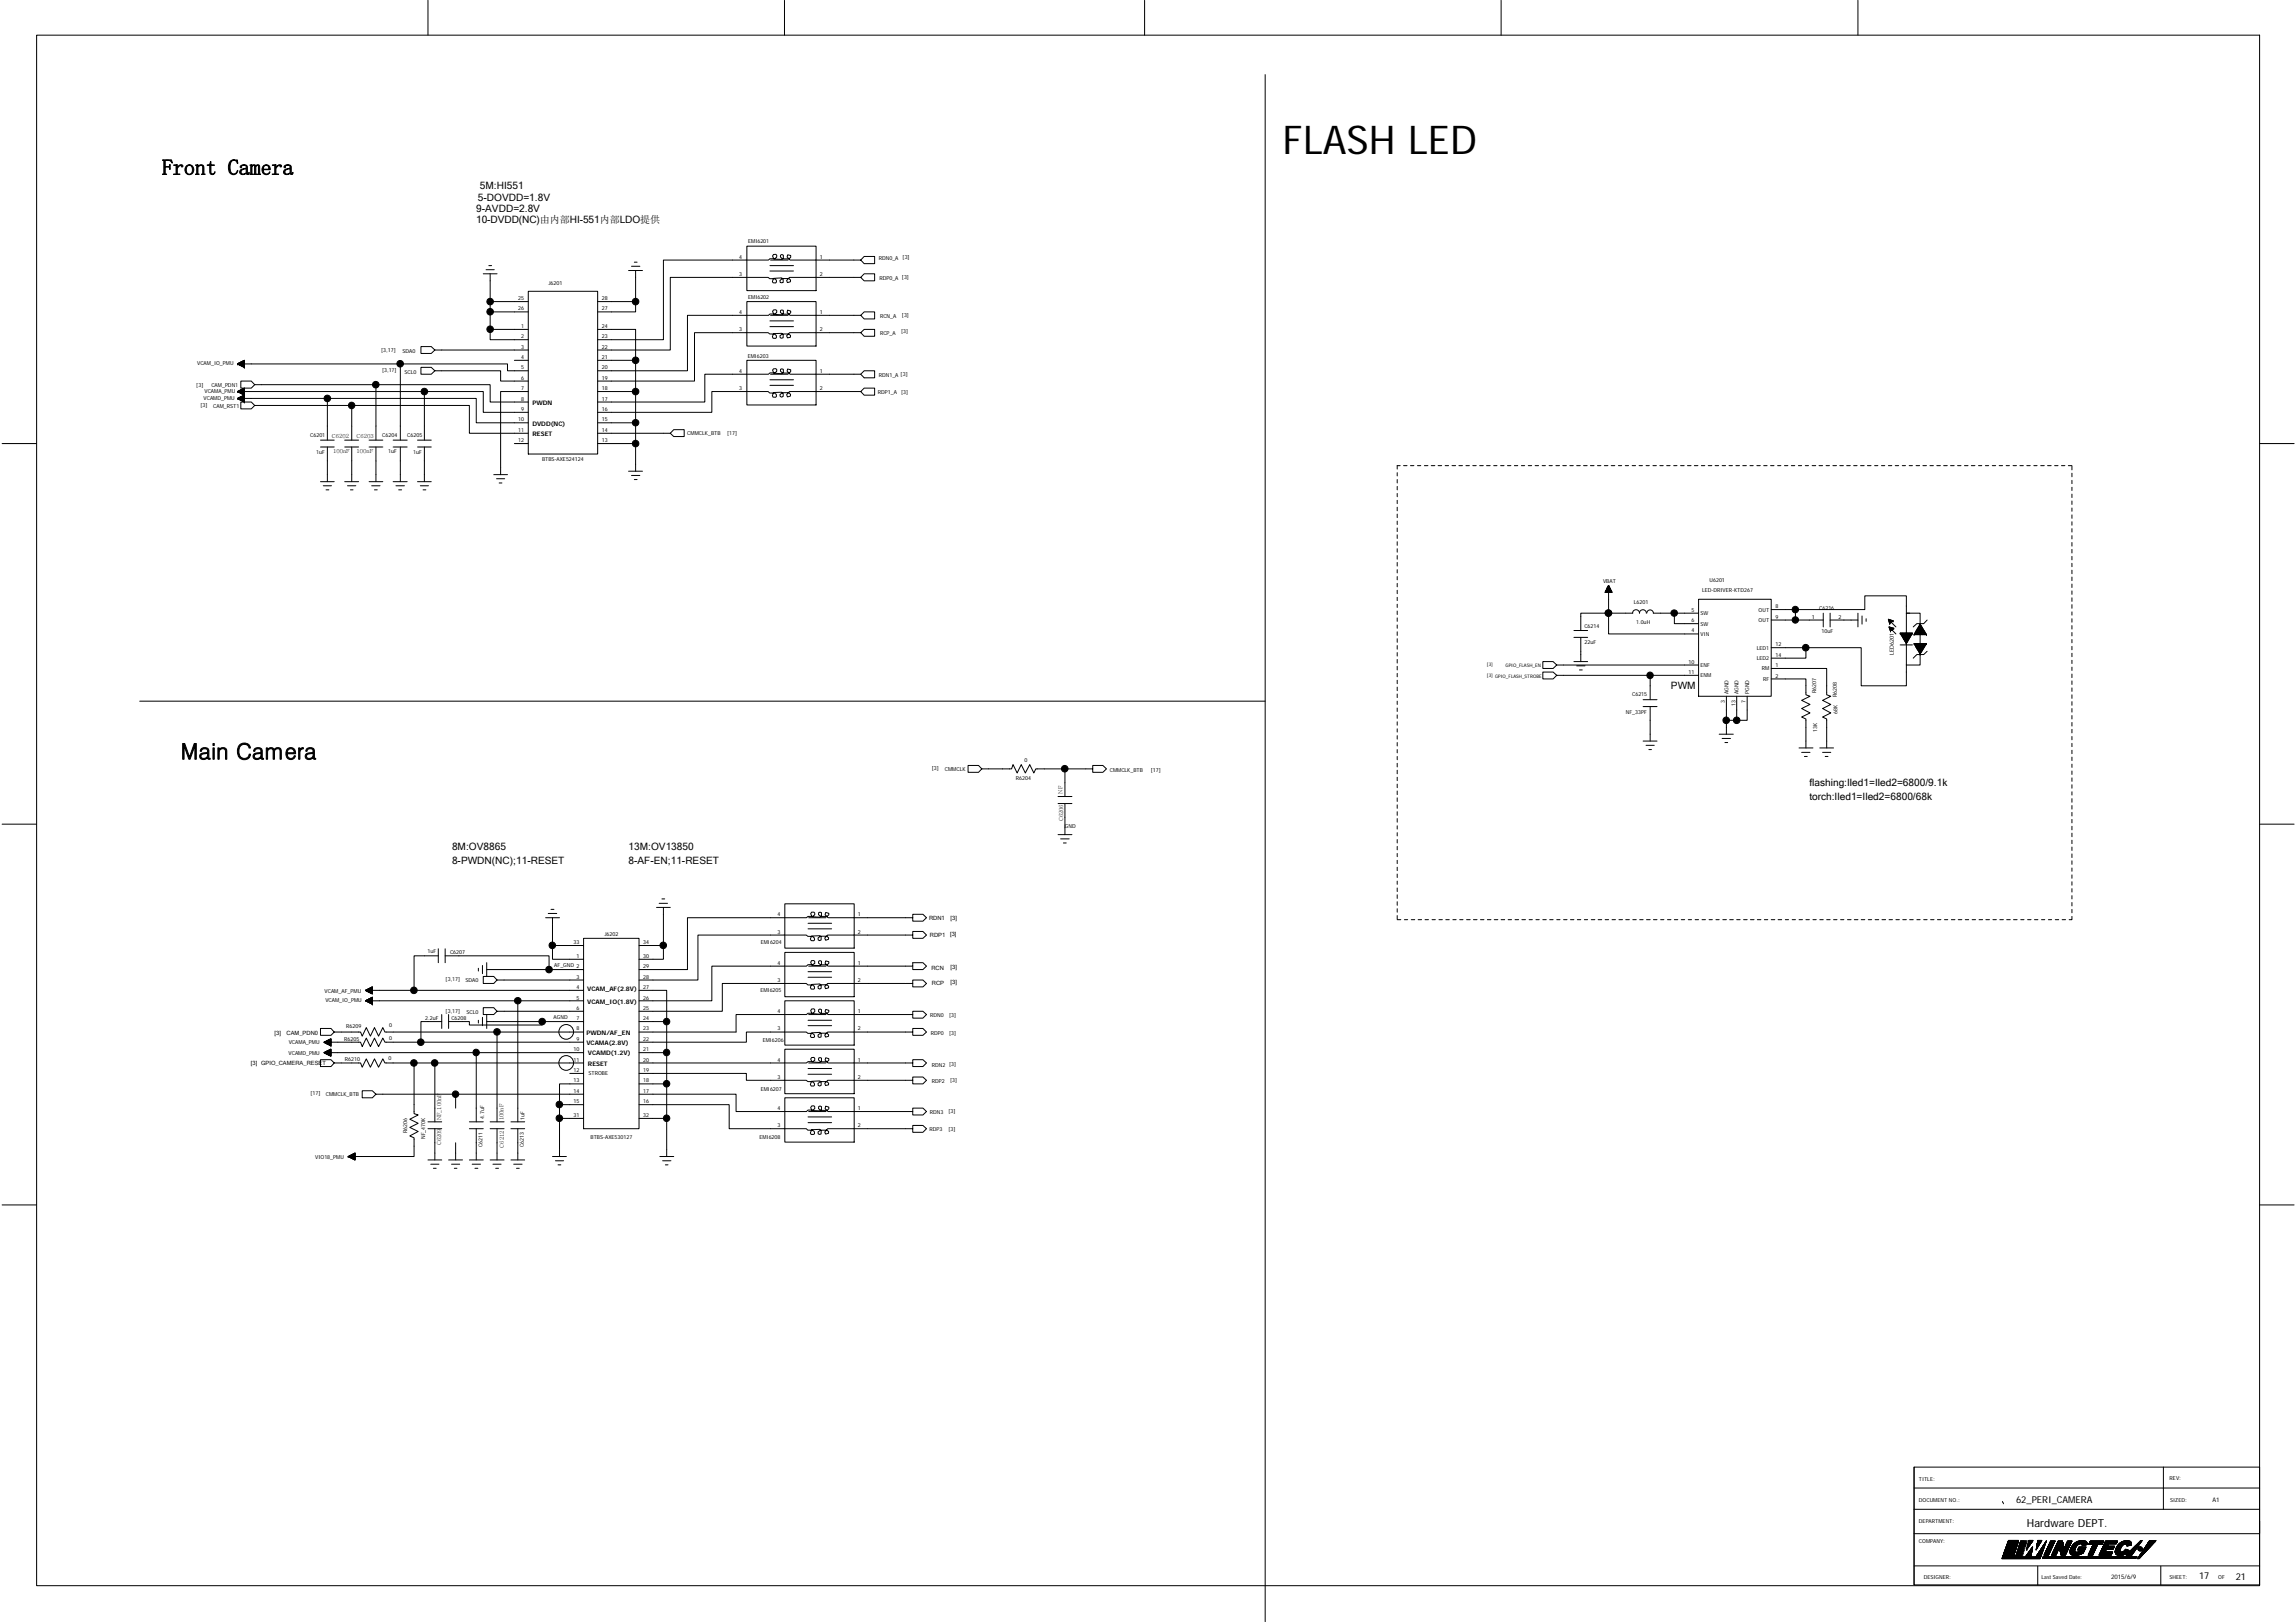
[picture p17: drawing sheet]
<svg xmlns="http://www.w3.org/2000/svg" width="297mm" height="210mm" viewBox="0 0 297 210" stroke-linecap="round" stroke-linejoin="round" font-family="sans-serif">
<defs><g id="words">
<text font-size="5.1" x="165.9" y="19.9">FLASH LED</text>
<g font-size="2.8">
<text x="21" y="22.6">Front Camera</text>
<text x="23.4" y="98.3">Main Camera</text>
</g>
<text font-size="1.4" x="262.2" y="197.6">Hardware DEPT.</text>
<g font-size="1.3">
<text x="61.6" y="27.4">9-AVDD=2.8V</text>
<text x="61.6" y="28.9">10-DVDD(NC)由内部HI-551内部LDO提供</text>
<text x="61.8" y="26">5-DOVDD=1.8V</text>
<text x="62.1" y="24.4">5M:HI551</text>
<text x="216.2" y="89.2">PWM</text>
<text x="234.1" y="101.7">flashing:Iled1=Iled2=6800/9.1k</text>
<text x="234.1" y="103.5">torch:Iled1=Iled2=6800/68k</text>
<text x="58.5" y="110">8M:OV8865</text>
<text x="58.5" y="111.8">8-PWDN(NC);11-RESET</text>
<text x="81.3" y="110">13M:OV13850</text>
<text x="81.3" y="111.8">8-AF-EN;11-RESET</text>
</g>
<g font-size="1.2">
<text x="260.8" y="194.5">62_PERI_CAMERA</text>
<text x="284.5" y="204.4">17</text>
<text x="289.2" y="204.5">21</text>
</g>
<g font-size=".8">
<text x="68.9" y="52.4">PWDN</text>
<text x="68.9" y="56.4">RESET</text>
<text x="68.9" y="55.1">DVDD(NC)</text>
<text x="76" y="128.2">VCAM_AF(2.8V)</text>
<text x="76" y="129.9">VCAM_IO(1.8V)</text>
<text x="75.9" y="133.9">PWDN/AF_EN</text>
<text x="75.9" y="135.3">VCAMA(2.8V)</text>
<text x="76" y="137.9">RESET</text>
<text x="76" y="136.6">VCAMD(1.2V)</text>
<text x="286.2" y="194.4">A1</text>
<text x="273.1" y="204.3">2015/6/9</text>
</g>
<g font-size=".7">
<text x="95.6" y="33.5">4</text>
<text x="95.6" y="35.7">3</text>
<text x="96.8" y="31.5">EMI6201</text>
<text x="106.1" y="33.5">1</text>
<text x="106.1" y="35.7">2</text>
<text x="113.7" y="33.7">RDN0_A</text>
<text x="116.8" y="33.5">[3]</text>
<text x="67.1" y="38.9">25</text>
<text x="67.1" y="40.2">26</text>
<text x="70.9" y="36.9">J6201</text>
<text x="77.8" y="38.9">28</text>
<text x="77.8" y="40.2">27</text>
<text x="95.6" y="40.6">4</text>
<text x="96.8" y="38.8">EMI6202</text>
<text x="106.1" y="40.6">1</text>
<text x="113.8" y="36.2">RDP0_A [3]</text>
<text x="113.9" y="41.2">RCN_A</text>
<text x="116.7" y="41.1">[3]</text>
<text x="25.5" y="47.3">VCAM_IO_PMU</text>
<text x="49.3" y="45.6">[3,17]</text>
<text x="52.1" y="45.7">SDA0</text>
<text x="67.4" y="47.8">5</text>
<text x="67.4" y="46.5">4</text>
<text x="67.4" y="45.1">3</text>
<text x="67.4" y="43.8">2</text>
<text x="67.4" y="42.4">1</text>
<text x="77.8" y="47.8">20</text>
<text x="77.8" y="46.5">21</text>
<text x="77.8" y="45.1">22</text>
<text x="77.8" y="43.8">23</text>
<text x="77.8" y="42.4">24</text>
<text x="95.6" y="42.9">3</text>
<text x="96.7" y="46.3">EMI6203</text>
<text x="106.1" y="42.9">2</text>
<text x="113.9" y="43.3">RCP_A</text>
<text x="116.6" y="43.2">[3]</text>
<text x="25.4" y="50">[3]</text>
<text x="25.9" y="52.7">[3]</text>
<text x="26.3" y="51.7">VCAMD_PMU</text>
<text x="26.5" y="50.9">VCAMA_PMU</text>
<text x="27.3" y="50.1">CAM_PDN1</text>
<text x="27.6" y="52.8">CAM_RST1</text>
<text x="49.4" y="48.2">[3,17]</text>
<text x="52.3" y="48.3">SCL0</text>
<text x="67.4" y="49.1">6</text>
<text x="67.4" y="50.5">7</text>
<text x="67.4" y="51.8">8</text>
<text x="67.4" y="53.2">9</text>
<text x="77.8" y="49.1">19</text>
<text x="77.8" y="50.5">18</text>
<text x="77.8" y="51.8">17</text>
<text x="77.8" y="53.2">16</text>
<text x="95.6" y="48.3">4</text>
<text x="95.6" y="50.5">3</text>
<text x="106.1" y="48.3">1</text>
<text x="106.1" y="50.5">2</text>
<text x="113.6" y="51">RDP1_A</text>
<text x="113.7" y="48.8">RDN1_A [3]</text>
<text x="116.6" y="50.9">[3]</text>
<text x="40.1" y="56.6">C6201</text>
<text x="40.9" y="58.8">1uF</text>
<text x="42.9" y="56.7">C6202</text>
<text x="43.1" y="58.6">100nF</text>
<text x="46.1" y="56.7">C6203</text>
<text x="46.1" y="58.6">100nF</text>
<text x="49.5" y="56.5">C6204</text>
<text x="50.2" y="58.7">1uF</text>
<text x="52.7" y="56.6">C6205</text>
<text x="53.4" y="58.8">1uF</text>
<text x="67.1" y="54.5">10</text>
<text x="67.1" y="55.9">11</text>
<text x="67.1" y="57.2">12</text>
<text x="70.1" y="59.6">BTBS-AXE524124</text>
<text x="77.8" y="54.5">15</text>
<text x="77.8" y="55.9">14</text>
<text x="77.8" y="57.2">13</text>
<text x="88.9" y="56.3">CMMCLK_BTB</text>
<text x="94.1" y="56.2">[17]</text>
<text x="207.4" y="75.5">VBAT</text>
<text x="220.2" y="76.7">LED-DRIVER-KTD267</text>
<text x="221.2" y="75.3">U6201</text>
<text x="205" y="81.2">C6214</text>
<text x="205" y="83.4">22uF</text>
<text x="211.4" y="78.2">L6201</text>
<text x="211.7" y="80.8">1.0uH</text>
<text x="218.8" y="79.2">5</text>
<text x="218.8" y="80.5">6</text>
<text x="218.8" y="81.9">4</text>
<text x="220" y="79.6">SW</text>
<text x="220" y="81">SW</text>
<text x="220" y="82.3">VIN</text>
<text x="227.5" y="79.1">OUT</text>
<text x="227.5" y="80.5">OUT</text>
<text x="229.7" y="78.7">8</text>
<text x="229.7" y="80.1">9</text>
<text x="229.7" y="83.7">12</text>
<text x="234.4" y="80.1">1</text>
<text x="235.3" y="78.9">C6216</text>
<text x="235.7" y="81.9">10uF</text>
<text x="237.8" y="80.1">2</text>
<text x="218.4" y="85.9">10</text>
<text x="218.4" y="87.2">11</text>
<text x="220" y="86.3">ENF</text>
<text x="220" y="87.7">ENM</text>
<text x="223.6" y="89.8" transform="rotate(-90 223.6 89.8)">AGND</text>
<text x="224.9" y="89.8" transform="rotate(-90 224.9 89.8)">AGND</text>
<text x="226.3" y="89.8" transform="rotate(-90 226.3 89.8)">PGND</text>
<text x="227.3" y="84.1">LED1</text>
<text x="227.3" y="85.4">LED2</text>
<text x="227.9" y="86.8">RM</text>
<text x="228.1" y="88.1">RF</text>
<text x="229.7" y="85">14</text>
<text x="229.7" y="86.3">1</text>
<text x="229.7" y="87.7">2</text>
<text x="235" y="89.7" transform="rotate(-90 235 89.7)">R6207</text>
<text x="245" y="84.8" transform="rotate(-90 245 84.8)">LED6201</text>
<text x="210.3" y="92.4">NF_33PF</text>
<text x="211.2" y="90.1">C6215</text>
<text x="223.2" y="91" transform="rotate(-90 223.2 91)">3</text>
<text x="224.5" y="91.4" transform="rotate(-90 224.5 91.4)">13</text>
<text x="225.8" y="91" transform="rotate(-90 225.8 91)">7</text>
<text x="235.1" y="94.7" transform="rotate(-90 235.1 94.7)">13K</text>
<text x="237.7" y="90.2" transform="rotate(-90 237.7 90.2)">R6208</text>
<text x="237.7" y="92.4" transform="rotate(-90 237.7 92.4)">68K</text>
<text x="120.5" y="99.7">[3]</text>
<text x="122.2" y="99.8">CMMCLK</text>
<text x="131.4" y="100.9">R6204</text>
<text x="132.6" y="98.6">0</text>
<text x="143.6" y="99.8">CMMCLK_BTB</text>
<text x="148.9" y="99.8">[17]</text>
<text x="137.5" y="102.7" transform="rotate(-90 137.5 102.7)">NF</text>
<text x="137.6" y="106.3" transform="rotate(-90 137.6 106.3)">C6206</text>
<text x="137.8" y="107.1">GND</text>
<text x="100.6" y="118.6">4</text>
<text x="111" y="118.6">1</text>
<text x="120.2" y="119">RDN1</text>
<text x="123" y="119">[3]</text>
<text x="55.3" y="123.4">1uF</text>
<text x="58.2" y="123.5">C6207</text>
<text x="71.7" y="125.1">AF_GND</text>
<text x="74.2" y="122.2">33</text>
<text x="74.6" y="124">1</text>
<text x="74.6" y="125.3">2</text>
<text x="78.2" y="121.1">J6202</text>
<text x="83.2" y="124">30</text>
<text x="83.2" y="125.3">29</text>
<text x="83.2" y="122.2">34</text>
<text x="98.4" y="122.2">EMI6204</text>
<text x="100.6" y="120.8">3</text>
<text x="100.6" y="124.8">4</text>
<text x="111" y="120.8">2</text>
<text x="111" y="124.8">1</text>
<text x="120.3" y="121.3">RDP1</text>
<text x="120.5" y="125.5">RCN</text>
<text x="122.9" y="121.1">[3]</text>
<text x="123" y="125.4">[3]</text>
<text x="42" y="128.5">VCAM_AF_PMU</text>
<text x="42.1" y="129.7">VCAM_IO_PMU</text>
<text x="55" y="132">2.2uF</text>
<text x="57.7" y="126.9">[3,17]</text>
<text x="57.7" y="131">[3,17]</text>
<text x="58.4" y="132">C6208</text>
<text x="60.2" y="127.1">SDA0</text>
<text x="60.4" y="131.2">SCL0</text>
<text x="71.6" y="131.9">AGND</text>
<text x="74.6" y="126.6">3</text>
<text x="74.6" y="128">4</text>
<text x="74.6" y="129.3">5</text>
<text x="74.6" y="130.7">6</text>
<text x="83.2" y="126.6">28</text>
<text x="83.2" y="128">27</text>
<text x="83.2" y="129.3">26</text>
<text x="83.2" y="130.7">25</text>
<text x="98.4" y="128.3">EMI6205</text>
<text x="100.6" y="131.1">4</text>
<text x="100.6" y="127.1">3</text>
<text x="111" y="131.1">1</text>
<text x="111" y="127.1">2</text>
<text x="120.4" y="131.7">RDN0</text>
<text x="120.6" y="127.5">RCP</text>
<text x="122.8" y="131.6">[3]</text>
<text x="123" y="127.4">[3]</text>
<text x="32.5" y="137.8">[3] GPIO_CAMERA_RESET</text>
<text x="35.5" y="133.9">[3]</text>
<text x="37.1" y="134">CAM_PDN0</text>
<text x="37.3" y="136.5">VCAMD_PMU</text>
<text x="37.4" y="135.1">VCAMA_PMU</text>
<text x="44.5" y="134.7">R6205</text>
<text x="44.6" y="137.3">R6210</text>
<text x="44.8" y="133">R6209</text>
<text x="50.2" y="137.2">0</text>
<text x="50.3" y="134.6">0</text>
<text x="50.3" y="132.9">0</text>
<text x="74.2" y="136">10</text>
<text x="74.2" y="137.4">11</text>
<text x="74.6" y="132">7</text>
<text x="74.6" y="133.3">8</text>
<text x="74.6" y="134.7">9</text>
<text x="83.2" y="132">24</text>
<text x="83.2" y="133.4">23</text>
<text x="83.2" y="134.7">22</text>
<text x="83.2" y="136">21</text>
<text x="83.2" y="137.4">20</text>
<text x="98.7" y="134.8">EMI6206</text>
<text x="100.6" y="133.4">3</text>
<text x="100.6" y="137.4">4</text>
<text x="111" y="133.4">2</text>
<text x="111" y="137.4">1</text>
<text x="120.4" y="134">RDP0</text>
<text x="122.8" y="133.9">[3]</text>
<text x="40.1" y="141.7">[17]</text>
<text x="42.2" y="141.8">CMMCLK_BTB</text>
<text x="74.2" y="138.7">12</text>
<text x="74.2" y="142.8">15</text>
<text x="74.2" y="141.4">14</text>
<text x="74.2" y="140.1">13</text>
<text x="76.1" y="139.1">STROBE</text>
<text x="83.2" y="138.7">19</text>
<text x="83.2" y="142.8">16</text>
<text x="83.2" y="141.4">17</text>
<text x="83.2" y="140.1">18</text>
<text x="98.4" y="141.2">EMI6207</text>
<text x="100.6" y="139.6">3</text>
<text x="100.6" y="143.7">4</text>
<text x="111" y="139.6">2</text>
<text x="111" y="143.7">1</text>
<text x="120.5" y="138">RDN2 [3]</text>
<text x="120.5" y="140.2">RDP2</text>
<text x="122.7" y="144">[3]</text>
<text x="122.9" y="140">[3]</text>
<text x="40.8" y="149.9">VIO18_PMU</text>
<text x="52.7" y="146.6" transform="rotate(-90 52.7 146.6)">R6206</text>
<text x="55" y="147.4" transform="rotate(-90 55 147.4)">NF_470K</text>
<text x="57.1" y="148.2" transform="rotate(-90 57.1 148.2)">C6209</text>
<text x="57.1" y="145" transform="rotate(-90 57.1 145)">NF_100nF</text>
<text x="62.4" y="148.5" transform="rotate(-90 62.4 148.5)">C6211</text>
<text x="62.6" y="144.8" transform="rotate(-90 62.6 144.8)">4.7uF</text>
<text x="65.1" y="145" transform="rotate(-90 65.1 145)">100nF</text>
<text x="65.2" y="148.5" transform="rotate(-90 65.2 148.5)">C6212</text>
<text x="67.8" y="148.5" transform="rotate(-90 67.8 148.5)">C6213</text>
<text x="67.8" y="144.9" transform="rotate(-90 67.8 144.9)">1uF</text>
<text x="74.2" y="144.5">31</text>
<text x="76.4" y="147.4">BTBS-AXE530127</text>
<text x="83.2" y="144.5">32</text>
<text x="98.3" y="147.4">EMI6208</text>
<text x="100.6" y="145.9">3</text>
<text x="111" y="145.9">2</text>
<text x="120.3" y="146.4">RDP3</text>
<text x="120.3" y="144.1">RDN3</text>
<text x="122.7" y="146.4">[3]</text>
<text x="248.3" y="191.7">TITLE:</text>
<text x="280.7" y="191.6">REV:</text>
<text x="248.3" y="194.4">DOCUMENT NO.:</text>
<text x="248.3" y="197">DEPARTMENT:</text>
<text x="280.8" y="194.4">SIZED:</text>
<text x="248.3" y="199.7">COMPANY:</text>
<text x="248.9" y="204.4">DESIGNER:</text>
<text x="264.1" y="204.4">Last Saved Date:</text>
<text x="280.7" y="204.4">SHEET:</text>
<text x="287" y="204.3">OF</text>
</g>
<g font-size=".6">
<text x="192.4" y="87.7">[3] GPIO_FLASH_STROBE</text>
<text x="192.4" y="86.1">[3]</text>
<text x="194.8" y="86.3">GPIO_FLASH_EN</text>
</g>
</g></defs>
<g fill="none" stroke="#000" stroke-width=".13">
<path d="M4.7 4.6h287.6v200.6h-287.6zM55.4 0v4.6M101.5 0v4.6M148.1 0v4.6M163.7 9.7v200.2M194.2 0v4.6M240.4 0v4.6M62.5 35.4h1.8M62.9 34.9h1M63.2 34.4h.4M63.4 35.4v3.6h4.9M63.4 39v1.4h4.9"/>
<path d="M68.3 37.7h9v21.1h-9zM81.3 35h1.8M81.7 34.5h1.1M82.1 33.9h.3M82.2 35v4h-4.9M82.2 39v1.4h-4.9M96.6 39h9v5.8h-9zM96.6 31.9h9v5.7h-9zM99.6 34.4h3.1M99.6 35.1h3.1M99.7 33.7h2.3M105.5 33.7h5.9l.4 .4h1.4v-.9h-1.4l-.4 .5"/>
<path d="M105.6 33.7h-3.4l-.4-.4 .1-.3 .4 .1v.2l-.2 .2h-.9l-.2-.2v-.3l.2-.1 .1 .1v.4l-.1 .2-1.1-.1-.2-.4 .2-.2h.3l.1 .1v.3l-.3 .2h-.6l-.2 .2h-13.6v10.3h-8.5M111.4 35.9l.4-.5h1.4v.9h-1.4l-.4-.4h-9.3l-.3 .4 .1 .3 .4-.1v-.3l-.3-.2h-.8l-.3 .3v.3h.2h.2v-.4l-.2-.2h-1l-.2 .4 .1 .2h.3l.2-.1-.1-.3-.2-.1h-.6l-.2-.2h-12.7v9.4h-9.4M.3 57.4h4.4M30.7 50.7l.9 .4v-.9l-.9 .5h24.2M30.7 50.7h.1M30.7 50.7h.9M30.7 51.6h.1M30.7 51.6h.9M30.7 47.1h.1M30.7 47.1h.9M30.8 50.7h.8M30.8 51.6h.8"/>
<path d="M30.8 47.1h.8M30.8 50.6h.8M30.8 50.7h.1M30.8 51.5v.1M30.8 51.5h.8M30.8 47.1h.1M30.8 47h.8M30.8 50.6v.1h.8M30.8 51.5v.1h.8M30.8 47v.1M30.9 50.6v.2M30.9 51.5v.1"/>
<path d="M30.9 47v.2M30.9 50.6v.2h.7M30.9 51.5v.2M30.9 50.5h.7M30.9 51.4h.7M30.9 47h.7M31 50.5v.3h.6M31 51.4v.3h.6M31 47v.2h.6M31 46.9v.3h.6M31 51.4v.4h.6M31.1 50.5v.4h.5"/>
<path d="M31.1 51.4v.4h.5M31.1 46.9v.4h.5M31.2 50.4h.4M31.2 50.5v.4M31.2 51.3h.4M31.2 51.4v.4M31.2 46.9h.4M31.2 46.9v.4M31.2 50.4v.5h.4M31.2 51.3v.5h.4M31.2 46.9v.4h.4M31.2 50.4v.5"/>
<path d="M31.2 51.3v.5M31.2 46.8v.5M31.3 51.8h.3M31.3 50.4v.6h.3M31.4 46.8v.6h.2M31.5 50.3v.8M31.5 51.2v.8M31.5 46.7v.8M31.5 46.7v.8h.1M31.6 50.2v1.8M31.6 46.7v.8M31.6 51.1h.1"/>
<path d="M31.6 50.5h-.6v.3M31.6 50.2h.1M31.6 50.3h-.1v.8M31.6 50.5h-.5v.4M31.6 50.4h-.3v.5h.3M31.6 50.4h-.2v.6M31.6 50.3h-.1v.8h.1M31.6 52h.1M31.6 51.5h-.7v.2h.7M31.6 51.2h-.1v.8h.1M31.6 51.4h-.5v.4M31.6 51.3h-.3v.6"/>
<path d="M31.6 51.3h-.3v.6h.3M31.6 51.2h-.2v.7h.2M31.6 51.2h-.1v.7h.1M31.6 47.5h.1M31.6 46.6h.1M31.6 47h-.7v.2h.7M31.6 46.9h-.5v.4M31.6 46.8h-.3v.6h.3M31.6 46.8h-.3v.6M31.6 46.7h-.1v.8h.1M31.6 46.6v.9M41.5 57.8h1.7"/>
<path d="M41.5 57h1.7M42.4 51.6h-11.7l.9-.5v.9l-.9-.4M42.4 57.8v4.5M42.4 51.6h19.2v3.1h6.7M42.4 51.6v5.4M44.6 57.8h1.8M44.6 57h1.8M45.5 52.5v4.5M45.5 57.8v4.5M45.5 52.5h-12.5l-.5 .4h-1.3v-.9h1.3l.5 .5M45.5 52.5h15.2v3.6h7.6M47.7 57.8h1.8"/>
<path d="M47.7 57h1.8M48.6 49.8h-15.6l-.5 .4h-1.3v-.9h1.3l.5 .5M48.6 57.8v4.5M48.6 49.8h14.8v2.2h4.9M48.6 49.8v7.2M50.9 57.8h1.8M50.9 57h1.8M51.8 47.1h-21.1l.9-.5v.9l-.9-.4M51.8 57.8v4.5M51.8 47.1h13.9v.9h2.6M51.8 47.1v9.9M54 57.8h1.8"/>
<path d="M54 57h1.8M54.9 57.8v4.5M54.9 50.7h7.6v2.7h5.8M54.9 50.7v6.3M56.3 48l-.5-.5h-1.3v.9h1.3l.5-.4h8.5v1.3h3.5M63.4 42.6v1.4h4.9M63.4 40.4v2.2M66.5 57.4h1.8M66.5 46.6h1.8M68.3 45.3h-12l-.5 .4h-1.3v-.8h1.3l.5 .4M68.3 50.7h-3.5v10.7M68.3 42.6h-4.9"/>
<path d="M77.3 56.1h9.4l.5 .4h1.3v-.9h-1.3l-.5 .5M77.3 42.6h4.9v4M77.3 57.4h4.9M77.3 50.7h4.9M77.3 54.7h4.9M77.3 46.6h4.9M82.2 46.6v14.4M96.6 46.6h9v5.8h-9zM99.6 41.5h3.1M99.6 42.3h3.1M99.6 49.1h3.1M99.6 49.9h3.1"/>
<path d="M99.7 40.8h2.3M99.7 48.4h2.3M105.5 40.8h5.9l.4 .5h1.4v-.9h-1.4l-.4 .4M105.5 48.4h5.9l.4 .5h1.4v-.9h-1.4l-.4 .4M105.6 40.8h-3.4l-.4-.4 .1-.3 .4 .2v.2l-.2 .2h-.9l-.2-.3v-.2l.2-.1 .1 .1v.4l-.1 .1h-1.1l-.2-.4 .2-.2h.3l.1 .1v.3l-.3 .1h-.6l-.2 .2h-10.5v7.2h-11.6M105.6 48.4h-3.4l-.4-.4 .1-.2 .4 .1v.2l-.2 .2h-.9l-.2-.3v-.2l.2-.1 .1 .1v.4l-.1 .2-1.1-.1-.2-.4 .2-.2h.3l.1 .1v.3l-.3 .2h-.6l-.2 .1h-8.2v3.6h-13.9M111.4 50.7l.4-.5h1.4v.9h-1.4l-.4-.4h-9.3l-.3 .4 .1 .3 .4-.1v-.3l-.3-.2h-.8l-.3 .3v.2l.2 .1 .2-.1v-.4l-.2-.1h-1l-.2 .4 .1 .2h.3l.2-.1-.1-.3-.2-.1h-.6l-.2-.2h-7.3v2.7h-14.8M111.4 43.1l.4-.5h1.4v.9h-1.4l-.4-.4h-9.3l-.3 .4 .1 .2 .4-.1v-.2l-.3-.2h-.8l-.3 .3v.2l.2 .1 .2-.1v-.4l-.2-.2-1 .1-.2 .4 .1 .2h.3l.2-.1-.1-.3-.2-.2h-.6l-.2-.1h-9.6v6.2h-12.5M292.3 57.4h4.5M41.5 62.3h1.7M41.8 62.9h1.1M42.2 63.4h.3"/>
<path d="M44.6 62.3h1.8M45 62.9h1M45.3 63.4h.4M47.7 62.3h1.8M48.1 62.9h1.1M48.4 63.4h.4M50.9 62.3h1.8M51.2 62.9h1.1M51.6 63.4h.4M54 62.3h1.8M54.4 62.9h1M54.7 63.4h.4"/>
<path d="M63.9 61.4h1.8M64.2 62h1.1M64.6 62.5h.3M81.3 61h1.8M81.7 61.5h1.1M82.1 62.1h.3M180.8 61.2v.4M180.8 62.1v.4M180.8 62.9v.5M180.8 63.9v.4M180.8 64.7v.5M180.8 65.6v.5"/>
<path d="M180.8 66.5v.5M180.8 67.4v.5M180.8 68.3v.5M180.8 69.2v.5M180.8 70.1v.5M180.8 71v.5M180.8 71.9v.5M180.8 72.8v.5M180.8 73.7v.4M180.8 74.6v.4M180.8 75.5v.4M180.8 76.4v.4"/>
<path d="M180.8 77.3v.4M180.8 78.2v.4M180.8 79.1v.4M180.8 80v.4M181.1 60.3h-.3v.4M181.6 60.3h.4M182.5 60.3h.4M183.4 60.3h.4M184.3 60.3h.4M185.2 60.3h.4M186.1 60.3h.4M187 60.3h.4"/>
<path d="M187.9 60.3h.4M188.7 60.3h.5M189.6 60.3h.5M190.5 60.3h.5M191.4 60.3h.5M192.3 60.3h.5M193.2 60.3h.5M194.1 60.3h.5M195 60.3h.5M195.9 60.3h.5M196.8 60.3h.4M197.7 60.3h.5"/>
<path d="M198.6 60.3h.4M199.5 60.3h.4M200.4 60.3h.4M201.3 60.3h.5M202.2 60.3h.4M203.1 60.3h.4M204 60.3h.4M204.9 60.3h.4M205.8 60.3h.4M206.7 60.3h.4M207.6 60.3h.4M207.7 76.6h.8h-.8h.8"/>
<path d="M207.7 76.5h.8M207.7 76.5v.2M207.8 76.4v.3M207.8 76.5h.6v.2M207.8 76.4h.6v.3M207.8 76.4h.6M207.8 76.3v.4M207.8 76.3h.6M207.9 76.3h.5v.4M207.9 76.3h.5M207.9 76.2h.4v.5M207.9 76.2h.4"/>
<path d="M207.9 76.1v.6M207.9 76.1h.4v.6M207.9 76v.7M207.9 76.1h.4M208 76h.2M208 75.9v.8M208 75.9h.2M208.1 75.8h.1M208.1 75.8v.9M208.1 79.4h.1M208.1 79.4h-3.6v2.2M208.1 75.8l.5 .9h-.9l.4-.9v3.6"/>
<path d="M208.2 76v.7M208.3 76.1v.6M208.3 76.3h-.4v.4M208.4 76.3v.4M208.4 60.3h.5M209.4 60.3h.4M210.3 60.3h.4M211.2 60.3h.4M211.2 79.3a.43 .43 0 0 1 .5-.4 .43 .43 0 0 1 .4 .5M211.2 79.4h-3.1v2.6h11.6M212 60.3h.5M212.1 79.3a.43 .43 0 0 1 .5-.4 .43 .43 0 0 1 .4 .5"/>
<path d="M213 60.3h.4M213.1 79.3a.41 .41 0 0 1 .4-.4 .41 .41 0 0 1 .4 .5M213.8 60.3h.5M213.9 79.4h5.8M214.7 60.3h.5M215.6 60.3h.5M216.5 60.3h.5M216.6 79.4v1.3h3.1M217.4 60.3h.5M218.3 60.3h.5M219.2 60.3h.5M219.7 77.6h9.4v12.5h-9.4z"/>
<path d="M220.1 60.3h.5M221 60.3h.5M221.9 60.3h.5M222.8 60.3h.4M223.7 60.3h.4M224.6 60.3h.4M225.5 60.3h.4M226.4 60.3h.4M227.3 60.3h.4M228.2 60.3h.4M229.1 60.3h.4M229.1 78.9h12.2v-1.8h5.3v2.3h1.8v1.3"/>
<path d="M230 60.3h.4M230.9 60.3h.4M231.8 60.3h.4M232.3 78.9v1.3h3.6M232.7 60.3h.4M233.5 60.3h.5M234.4 60.3h.5M235.3 60.3h.5M235.9 79.4v1.7M236.2 60.3h.5M236.8 79.4v1.7M237.1 60.3h.5"/>
<path d="M238 60.3h.5M238.9 60.3h.5M239.8 60.3h.5M240.4 79.4v1.7M240.7 60.3h.5M240.9 79.7v1.1M241.6 60.3h.5M242.5 60.3h.4M243.4 60.3h.4M244.3 60.3h.4M245.2 60.3h.4M246.1 60.3h.4"/>
<path d="M247 60.3h.4M247.1 79.4h-.5v6.7M247.9 60.3h.4M248.8 60.3h.4M249.7 60.3h.4M250.6 60.3h.4M251.5 60.3h.4M252.3 60.3h.5M253.3 60.3h.4M254.1 60.3h.5M255 60.3h.5M256 60.3h.4"/>
<path d="M256.9 60.3h.4M257.7 60.3h.5M258.6 60.3h.5M259.5 60.3h.5M260.4 60.3h.5M261.3 60.3h.5M262.2 60.3h.5M263.1 60.3h.4M264 60.3h.5M264.9 60.3h.5M265.8 60.3h.5M266.7 60.3h.4"/>
<path d="M267.6 60.3h.5M268.1 60.3v.5M268.1 61.2v.5M268.1 62.2v.4M268.1 63.1v.4M268.1 63.9v.5M268.1 64.8v.5M268.1 65.7v.5M268.1 66.6v.5M268.1 67.5v.5M268.1 68.4v.5M268.1 69.3v.4"/>
<path d="M268.1 70.2v.5M268.1 71.1v.5M268.1 72v.5M268.1 72.9v.4M268.1 73.8v.5M268.1 74.7v.4M268.1 75.6v.4M268.1 76.5v.4M268.1 77.4v.4M268.1 78.3v.4M268.1 79.2v.4M18.1 90.7h145.6"/>
<path d="M127 99.5l-.4-.4h-1.4v.8h1.4l.4-.4h3.9l.2-.5 .5 1 .5-1 .5 1 .6-1 .5 1 .3-.5h3.8M141.4 99.5v.4h1.3l.4-.4-.4-.4h-1.3v.4h-3.6v3.6M180.8 80.9v.4M180.8 81.8v.4M180.8 82.7v.4M180.8 83.5v.5M180.8 84.5v.4M180.8 85.3v.5M180.8 86.2v.5M180.8 87.1v.5M180.8 88v.5M180.8 88.9v.5"/>
<path d="M180.8 89.8v.5M180.8 90.7v.5M180.8 91.6v.5M180.8 92.5v.5M180.8 93.4v.5M180.8 94.3v.4M180.8 95.2v.5M180.8 96.1v.4M180.8 97v.4M180.8 97.9v.4M180.8 98.8v.5M180.8 99.7v.4"/>
<path d="M203.6 81.6h1.8M203.6 82.5h1.8M203.6 85.6h1.8M204 86.2h1.1M204.3 86.7h.4M204.5 82.5v3.1M212.6 95.9h1.8M212.6 90.6h1.8M212.6 91.4h1.8M213 96.5h1M213.3 97h.4M213.5 87.4v3.2"/>
<path d="M213.5 91.4v4.5M219.7 87.4h-18.3l-.5 .5h-1.3v-.9h1.3l.5 .4M219.7 86.1h-18.3l-.5 .4h-1.3v-.9h1.3l.5 .5M222.4 95h1.8M222.8 95.6h1.1M223.2 96.1h.3M223.3 93.2h1.4M223.3 90.1v4.9M224.7 90.1v3.1h1.3v-3.1M229.1 87.9h4.5v2l.6 .2-1.1 .5 1.1 .6-1.1 .5 1.1 .6-1.1 .5 .5 .2v3.8M229.1 86.5h7.2v3.4l.6 .2-1.1 .5 1.1 .6-1.1 .5 1.1 .6-1.1 .5 .5 .2v3.8M229.1 85.2h4.5v-1.4h7.2v5h5.8v-2.7"/>
<path d="M232.3 80.2h-3.2M232.7 96.8h1.8M233.1 97.4h1.1M233.4 97.9h.4M233.6 83.8h-4.5M235.4 96.8h1.8M235.8 97.4h1.1M236.1 97.9h.4M236.8 80.2h3.6M241.4 80.1v.3M244.3 80.1l.6 .2-.4 .4zM244.3 80.1h.1"/>
<path d="M244.3 80.2h.3M244.3 80.3h.6M244.4 80.2v.2h.4v-.1M244.4 80.5h.3M244.4 81.1l.6 .2-.4 .4-.2-.6 .9 .9M244.4 80.2l.9 .9M244.4 81.1h.1M244.4 81.2h.3v.3M244.5 80.6h.1M244.5 81.3h.5M244.5 80.7h.1M244.5 80.2v.5"/>
<path d="M244.5 81.2v.2h.4v-.1M244.5 81.5h.3M244.5 81.6h.2M244.6 80.2v.4M244.6 81.7h.1M244.6 81.2v.5M244.6 80.3v.2M244.6 81.2v.4M244.7 80.3v.2M244.8 81.3v.2M244.9 80.3h.1M245 81.3h.1"/>
<path d="M245.8 81.9h.1M245.8 81.9h1.6M245.8 83.5h1.6M245.9 82h1.5M245.9 81.9v.2h1.4M246 82.2h1.3M246 81.9v.4M246 82.3h1.2M246.1 81.9v.5h1.1v-.5M246.1 82.5h1M246.2 81.9v.6M246.2 82.6h.9"/>
<path d="M246.3 81.9v.8M246.3 82.8h.6M246.4 81.9v.9h.5v-.9M246.4 82.9h.4M246.5 81.9v1.1h.3M246.5 83.1h.2M246.5 81.9v1.2M246.6 83.2h.1M246.6 81.9v1.4M246.6 81.9h.8l-.8 1.4zM246.6 83.3h.1M246.7 81.9v1.2"/>
<path d="M246.8 81.9v1.1M247 81.9v.8h-.8M247.1 81.9v.6M247.2 81.9v.3M247.4 81.9v.2M247.4 81.9h.1M247.6 82.1h.1M247.6 82.1h.8M247.6 83.3h.8v1.3zM247.6 83.3h.1M247.7 82h1.5M247.7 82v.1"/>
<path d="M247.7 81.9h1.4M247.8 81.8v.3M247.8 83.3v.3M248 83.3v.6M248 81.4v.7M248 83.3v.8M248.2 81v1.1M248.2 83.3v1M248.3 80.9v1.2M248.3 83.3v1.2M248.4 80.8v1.3h-.8zM248.4 84.7v1.4h-1.8"/>
<path d="M248.4 82.1h.8l-.8-1.3v1.3h.8M248.4 80.8h.1M248.4 80.8v3.8M248.4 84.6h.1M248.4 83.3v1.3l.8-1.3h-.8v1.3M248.5 80.9h-.1M248.5 84.5h-.1M248.5 80.9v1.2M248.5 83.3v1.2h-.2M248.5 81h-.2M248.6 81.1v1M248.6 81h-.3"/>
<path d="M248.6 83.3v1M248.6 84.3h-.3M248.6 81.1h-.4M248.6 84.3h-.4M248.7 82.1v-.9h-.5v.9M248.7 83.3v.9h-.5v-.9M248.7 81.3h-.6M248.7 84.1h-.6M248.8 81.4v.7M248.8 83.3v.7M248.8 81.4h-.8M248.8 84h-.8"/>
<path d="M248.9 81.5h-.9v.6M248.9 83.9h-.9M248.9 81.5v.6M248.9 83.3v.6M248.9 81.6h-1M248.9 83.8h-1M248.9 82.1v-.4h-1v.4M248.9 83.3v.5h-1v-.5M249 81.8h-1.2M249 83.7h-1.2M249 81.9v.2M249 83.3v.3"/>
<path d="M249.1 81.9h-1.3M249.1 83.5h-1.3M249.1 82v.1M249.1 83.3v.2h-1.4v-.2M249.2 83.4h-1.5M249.2 82.1h.1M249.2 83.3h.1M249.2 83.3h-1.6M249.3 80.2l-.4 .5h-.9l-.5 .4M249.3 84.3l-.4 .4h-.9l-.5 .5M268.1 80.1v.4M268.1 81v.4"/>
<path d="M268.1 81.9v.4M268.1 82.8v.4M268.1 83.7v.4M268.1 84.5v.5M268.1 85.4v.5M268.1 86.3v.5M268.1 87.2v.5M268.1 88.1v.5M268.1 89v.5M268.1 89.9v.5M268.1 90.8v.5M268.1 91.7v.5"/>
<path d="M268.1 92.6v.4M268.1 93.5v.5M268.1 94.4v.4M268.1 95.3v.4M268.1 96.2v.4M268.1 97.1v.4M268.1 98v.4M268.1 98.9v.4M268.1 99.8v.4M.3 106.7h4.4M70.6 118.8h1.8M70.9 118.2h1.1"/>
<path d="M71.3 117.7h.4M71.5 118.8v3.6M84.9 117.4h1.8M85.3 116.9h1.1M85.6 116.3h.4M85.8 117.4v5M101.5 117h9v5.7h-9zM104.5 119.5h3.1M104.6 118.8h2.3M110.5 118.8h7.6v-.5h1.3l.5 .5-.5 .4h-1.3v-.4M110.5 118.8h-3.4l-.4-.4 .1-.3 .4 .1v.2l-.2 .2h-.8l-.3-.2v-.3l.2-.1 .2 .1v.4l-.2 .2-1.1-.1-.1-.4 .1-.2h.3l.1 .4-.3 .2h-.6l-.2 .2h-15.4v6.7h-6.2M136.9 104h1.8"/>
<path d="M136.9 103.1h1.8M136.9 108h1.8M137.2 108.6h1.1M137.6 109.1h.3M137.8 104v4M180.8 100.6v.4M180.8 101.5v.4M180.8 102.4v.4M180.8 103.3v.4M180.8 104.2v.4M180.8 105.1v.4M180.8 105.9v.5"/>
<path d="M180.8 106.9v.4M180.8 107.8v.4M180.8 108.6v.5M180.8 109.5v.5M180.8 110.4v.5M180.8 111.3v.5M180.8 112.2v.5M180.8 113.1v.5M180.8 114v.4M180.8 114.9v.5M180.8 115.8v.5M180.8 116.7v.5"/>
<path d="M180.8 117.6v.4M180.8 118.5v.5M180.8 119h.4M181.7 119h.4M182.6 119h.4M183.5 119h.4M184.4 119h.4M185.3 119h.4M186.2 119h.4M187 119h.5M188 119h.4M188.8 119h.5"/>
<path d="M189.7 119h.5M190.6 119h.5M191.5 119h.5M192.4 119h.5M193.3 119h.5M194.2 119h.5M195.1 119h.5M196 119h.5M196.9 119h.5M197.8 119h.4M198.7 119h.4M199.6 119h.4"/>
<path d="M200.5 119h.4M201.4 119h.4M202.3 119h.4M203.2 119h.4M204.1 119h.4M205 119h.4M205.9 119h.4M206.8 119h.4M207.7 119h.4M208.6 119h.4M209.4 119h.5M210.3 119h.5"/>
<path d="M211.2 119h.5M212.1 119h.5M213 119h.5M213.9 119h.5M214.8 119h.5M215.7 119h.5M216.6 119h.5M217.5 119h.5M218.4 119h.4M219.3 119h.4M220.2 119h.4M221.1 119h.4"/>
<path d="M222 119h.4M222.9 119h.4M223.8 119h.4M224.7 119h.4M225.6 119h.4M226.5 119h.4M227.3 119h.5M228.3 119h.4M229.1 119h.5M230 119h.5M231 119h.4M231.9 119h.4"/>
<path d="M232.7 119h.5M233.6 119h.5M234.5 119h.5M235.4 119h.5M236.3 119h.5M237.2 119h.5M238.1 119h.4M239 119h.5M239.9 119h.5M240.8 119h.5M241.7 119h.4M242.6 119h.5"/>
<path d="M243.5 119h.4M244.4 119h.4M245.3 119h.4M246.2 119h.4M247.1 119h.4M248 119h.4M248.9 119h.4M249.8 119h.4M250.7 119h.4M251.6 119h.4M252.5 119h.4M253.3 119h.5"/>
<path d="M254.3 119h.4M255.1 119h.5M256 119h.5M256.9 119h.5M257.8 119h.5M258.7 119h.5M259.6 119h.5M260.5 119h.5M261.4 119h.5M262.3 119h.5M263.2 119h.4M264.1 119h.4"/>
<path d="M265 119h.4M265.9 119h.4M266.8 119h.4M268.1 118.6v.4h-.4M268.1 100.7v.4M268.1 101.6v.4M268.1 102.5v.4M268.1 103.4v.4M268.1 104.2v.5M268.1 105.1v.5M268.1 106v.5M268.1 106.9v.5"/>
<path d="M268.1 107.8v.5M268.1 108.7v.5M268.1 109.6v.5M268.1 110.5v.5M268.1 111.4v.5M268.1 112.3v.5M268.1 113.2v.5M268.1 114.1v.5M268.1 115v.4M268.1 115.9v.4M268.1 116.8v.4M268.1 117.7v.4"/>
<path d="M292.3 106.7h4.5M41.9 134.9h.9M41.9 134.9h.1M41.9 136.2l.9 .5v-.9l-.9 .4h19.7M41.9 136.2h.9M41.9 136.2h.1M42 136.2h.8M42 136.2v.1h.8M42 134.8v.2h.8M42.1 136.1v.2M42.1 134.8v.2M42.2 135h.6"/>
<path d="M42.2 134.8h.6M42.2 134.7v.3M42.2 136.4h.6M42.2 135.1h.6M42.2 134.7h.6M42.2 134.7v.4M42.3 136v.4M42.3 135.1h.5M42.3 136.5h.5M42.4 135.1h.4M42.4 134.6v.5M42.4 136v.5"/>
<path d="M42.5 135.1h.3M42.5 134.6v.6M42.5 135.9v.6M42.5 135.2h.3M42.6 136.5h.2M42.6 135.9h.2M42.6 135.2h.2M42.6 134.6h.2M42.6 134.5v.8M42.6 135.9v.7M42.6 136.6h.2M42.7 135.3h.1"/>
<path d="M42.7 134.5h.1M42.7 134.5v.8M42.7 135.8v.8M42.7 136.6h.1M42.8 134.5v.8M42.8 135.8v.9M42.8 135.3h.1M42.8 134.5h.1M42.8 134.7h-.5v.4M42.8 134.6h-.4v.5M42.8 134.6h-.3v.6M42.8 134.8h-.7v.2"/>
<path d="M42.8 134.5h-.1v.8h.1M42.8 134.8h-.8v.2M42.8 135.8h-.1v.9M42.8 135.9h-.2v.7M42.8 136h-.4v.5h.4M42.8 136h-.3v.5h.3M42.8 136h-.4v.5M42.8 136.1h-.6v.3M42.8 136h-.6v.4M42.8 136.2h-.8v.1h.8M42.8 136.1h-.7v.3h.7M47.3 129.5h.9"/>
<path d="M47.3 128.1l.9 .1M47.4 128.1h.8M47.4 128.1v.1h.8M47.4 128.1v.1M47.4 129.4v.2M47.5 128.3h.7M47.5 128.1v.1M47.5 128.1v.2M47.5 129.4v.2M47.5 128v.3M47.5 128.1h.7M47.6 129.4v.2h.6"/>
<path d="M47.6 128v.3M47.6 128.4h.6M47.6 129.7h.6M47.6 129.3v.4M47.7 129.3h.5M47.7 128v.4M47.7 129.3v.4h.5M47.7 128h.5M47.8 127.9v.5h.4M47.8 129.3v.5h.4M47.8 127.9h.4M47.8 127.9v.6"/>
<path d="M47.8 127.9v.6h.4M47.8 129.2v.6M47.9 127.9v.6M47.9 127.9h.3M47.9 129.2v.6M47.9 129.8h.3M47.9 129.2h.3M47.9 129.2v.7M48 129.9h.2M48 129.2v.7M48 127.8v.7M48 129.1v.8h.2"/>
<path d="M48.1 129.1v.8M48.1 127.8v.8M48.1 127.7l.1 .9M48.1 129.9h.1M48.1 129.1h.1M48.2 127.7v.9M48.2 129.1v.8M48.2 127.7l-.1 .1v.7M48.2 127.8h-.2v.7h.2M48.2 128h-.6l-.1 .3h.7M48.2 127.8h-.3v.7h.3M48.2 128h-.6v.4"/>
<path d="M48.2 129.3h-.6v.4M48.2 129.2h-.4v.6M48.2 129.1l-.2 .1M48.2 129.9h.1M48.2 129.1h.1M48.2 129.3h-.5v.5M48.2 129.4h-.7v.2h.7M48.2 129.5h-.8v.1h.8M53.6 128.2h-6.3l.9 .4v-.9l-.9 .5h.9M53.6 137.6v6.5l.5 .2-1.1 .5 1.1 .6-1.1 .5 1.1 .5-1.1 .6 .6 .3v2.4h-8.6l.9 .4v-.9l-.9 .5M54.5 134.9h-4.7l-.3-.6-.5 1.1-.6-1.1-.5 1.1-.5-1.1-.5 1.1-.3-.5h-4.7l.9-.4v.8l-.9-.4M56.3 137.6v7.6"/>
<path d="M56.3 137.6h-6.5l-.3-.6-.5 1.1-.6-1.1-.5 1.1-.5-1.1-.5 1.1-.3-.5h-3.4l-.4 .4h-1.3v-.9h1.3l.4 .5M56.7 123.7h-3.1v4.5h21.9M56.7 122.8v1.8M57.1 132.2h-2.6v2.7h21M57.1 131.3v1.8M57.6 123.7h13.4v1.8h-8M57.6 122.8v1.8M58 131.3v1.8M61.9 125.3v.4M61.9 132v.4M62.4 124.9v1.1M62.4 131.7v1"/>
<path d="M63 124.6v1.8M63 131.3v1.8M64.3 133.6v11.6M67 129.5h-19.7l.9-.4v.8l-.9-.4M70.1 132.2h-7.1M71 125.5h4.5M71.5 122.4v1.7h4M73.7 138.9h1.8M75.5 121.4h7.2v24.7h-7.2zM75.5 133.6h-25.7l-.3-.6-.5 1.1-.6-1.1-.5 1.1-.5-1.1-.5 1.1-.3-.5h-3.4l-.4 .4h-1.3v-.9h1.3l.4 .5M75.5 126.8h-11.2l-.4 .5h-1.4v-.9h1.4l.4 .4M75.5 130.9h-11.2l-.4 .4h-1.4v-.9h1.4l.4 .5"/>
<path d="M75.5 129.5h-8.5v15.7M75.5 132.2h-5.4v.5h-9.4v-.5h-2.7M75.5 136.2h-13.9v9M75.5 137.6h-19.2M75.5 122.4h-4M82.7 137.6h21.6l.2-.2h.6l.3-.2v-.2l-.1-.2-.3 .1-.1 .2 .1 .3 1.1 .1 .2-.2v-.4h-.2h-.2v.3l.3 .2h.8l.2-.2v-.2l-.4-.1-.1 .3 .4 .4h3.4M82.7 138.9h13.9v.9h4.9M82.7 128.2h3.6v8M82.7 132.2h3.6M82.7 136.2h3.6M82.7 122.4h3.1M85.8 122.4v1.7h-3.1"/>
<path d="M86.3 136.2v4.1M101.5 133.6h2.8l.2 .1h.6l.2 .2 .1 .3-.5 .1-.1-.2 .2-.4 1.1-.1 .1 .2v.4l-.2 .1-.1-.1-.1-.3 .3-.2h.9l.2 .2v.2l-.4 .1-.1-.3 .4-.3h11v-.5h1.3l.5 .5-.5 .4h-1.3v-.4M101.5 121h2.8l.2 .2h.6l.2 .2 .1 .2-.1 .2-.4-.1-.1-.2 .2-.4h1.1l.1 .2v.3l-.2 .1-.1-.1-.1-.2 .3-.2h.9l.2 .2v.2l-.4 .1-.1-.3 .4-.4h11v-.5h1.3l.5 .5-.5 .4h-1.3v-.4M101.5 139.8h2.8l.2 .2h.6l.2 .2 .1 .2-.1 .1h-.4l-.1-.2 .2-.4h1.1l.1 .2v.4h-.2h-.1l-.1-.3 .3-.2h.9l.2 .2v.2l-.4 .1-.1-.3 .4-.4h11v-.4h1.3l.5 .4-.5 .5h-1.3v-.5M101.5 127.3h2.8l.2 .2h.6l.2 .1 .1 .3-.1 .1h-.4l-.1-.2 .2-.4 1.1-.1 .1 .2v.4l-.2 .1-.1-.1-.1-.2 .3-.3h.9l.2 .2v.2l-.4 .2-.1-.3 .4-.4h11v-.5h1.3l.5 .5-.5 .4h-1.3v-.4M101.5 133.6h-4.9v1.3h-13.9M101.5 127.3h-8.1v3.6h-10.7M101.5 121h-11.2v5.8h-7.6M101.5 129.5h9v5.8h-9zM101.5 135.8h9v5.7h-9zM101.5 123.3h9v5.7h-9zM104.5 132h3.1"/>
<path d="M104.5 132.7h3.1M104.5 120.2h3.1M104.5 138.3h3.1M104.5 139h3.1M104.5 125.8h3.1M104.5 126.5h3.1M104.6 131.3h2.3M104.6 137.6h2.3M104.6 125h2.3M110.5 131.3h7.6v-.4h1.3l.5 .4-.5 .5h-1.3v-.5M110.5 137.6h7.6v-.5h1.3l.5 .5-.5 .4h-1.3v-.4M110.5 131.3h-3.4l-.4-.4 .1-.3 .4 .1v.2l-.2 .2h-.8l-.3-.2v-.2l.2-.1 .2 .1v.3l-.2 .3-1.1-.1-.1-.4 .1-.2h.3l.1 .1v.2l-.3 .2h-.6l-.2 .2h-9.1v2.3h-12.5"/>
<path d="M110.5 125h-3.4l-.4-.3 .1-.3 .4 .1v.2l-.2 .2h-.8l-.3-.2v-.3l.2-.1 .2 .1v.4l-.2 .2-1.1-.1-.1-.4 .1-.2h.3l.1 .1v.3l-.3 .1h-.6l-.2 .2h-12.2v4.5h-9.4M118.1 125v.5h1.3l.5-.5-.5-.4h-1.3v.4h-7.6M.3 155.9h4.4M45 149.7h.1M45 149.7h.9M45.1 149.7h.8M45.1 149.7h.1M45.1 149.6v.1h.8M45.2 149.6h.7M45.2 149.6v.2h.7M45.3 149.8h.6M45.3 149.5v.3"/>
<path d="M45.4 149.5v.3h.5M45.5 149.4v.5M45.6 149.4v.5M45.6 150h.3M45.7 149.3v.7M45.8 149.3v.8M45.8 150.1h.1M45.9 149.3v.8M45.9 149.2v.9zM45.9 149.4h-.4v.5M45.9 149.4h-.2v.6M45.9 149.5h-.5v.3"/>
<path d="M45.9 149.6l-.8 .1M45.9 149.4h-.3v.6M45.9 149.5h-.4v.4h.4M45.9 149.5l-.6 .1v.2M45.9 149.3h-.1v.8h.1M48.6 141.6l-.4-.4h-1.3v.9h1.3l.4-.5h10.3v1.8M55.4 150.1h1.7M55.4 146.1h1.7M55.4 145.2h1.7M55.7 150.7h1.1M56.1 151.2h.3M56.3 146.1v4"/>
<path d="M58 150.1h1.8M58.4 150.7h1.1M58.8 151.2h.3M58.9 147.9v2.2M60.7 150.1h1.8M60.7 146.1h1.8M60.7 145.2h1.8M61.1 150.7h1.1M61.4 151.2h.4M61.6 146.1v4M63.4 150.1h1.8M63.4 146.1h1.8"/>
<path d="M63.4 145.2h1.8M63.8 150.7h1M64.1 151.2h.4M64.3 146.1v4M66.1 150.1h1.8M66.1 146.1h1.8M66.1 145.2h1.8M66.5 150.7h1M66.8 151.2h.4M67 146.1v4M71.5 149.7h1.8M71.9 150.2h1"/>
<path d="M72.2 150.7h.4M72.4 144.7v5M75.5 140.3h-3.1v2.7M75.5 143h-3.1v1.7h3.1M75.5 141.6h-16.6M82.7 141.6h12.5v2.2h9.1l.2-.1h.6l.3-.2v-.3l-.1-.1h-.3l-.1 .2 .1 .4 1.1 .1 .2-.2v-.4l-.2-.1-.2 .1v.3l.3 .2h.8l.2-.2v-.2l-.4-.1-.1 .3 .4 .3h3.4M82.7 143h11.6v3.1h7.2M82.7 140.3h3.6v4.4M82.7 144.7h3.6M85.4 149.7h1.8M85.7 150.2h1.1M86.1 150.7h.3"/>
<path d="M86.3 144.7v5M101.5 146.1h2.8l.2 .2h.6l.2 .1 .1 .3-.1 .1h-.4l-.1-.2 .2-.4h1.1l.1 .2v.3l-.2 .1-.1-.1-.1-.2 .3-.2h.9l.2 .1v.3l-.4 .1-.1-.3 .4-.4h11v-.5h1.3l.5 .5-.5 .4h-1.3v-.4M101.5 142.1h9v5.7h-9zM104.5 144.5h3.1M104.5 145.3h3.1M104.6 143.8h2.3M110.5 143.8h7.6v-.4h1.3l.5 .4-.5 .5h-1.3v-.5M292.3 155.9h4.5M247.6 189.9h44.7v15.2h-44.7zM247.6 195.3h44.7M247.6 189.9v15.2M247.6 192.6h44.7"/>
<path d="M259.1 194.3h.1M259.2 194.5h.1M259.6 199.9h1.4M259.7 199.9h1.3M259.7 199.8h1.3M259.7 199.7h1.3M259.7 199.6h1.4M259.8 199.6h1.3M259.8 199.5h1.3M259.8 199.4h1.3M259.8 199.3h1.3M261 200h-1.4"/>
<path d="M261 199.8l-1.3 .1M261.1 199.7h-1.4M261.1 199.6h-1.4M261.2 199.9h.6M261.2 199.9h.2M261.3 199.9h.7M261.3 199.9h.8M261.3 199.8h.3M261.3 199.7h.5M261.3 199.6h.5M261.3 199.6h.3M261.4 199.6h.8"/>
<path d="M261.4 199.5h.1M261.4 199.4h.9M262.1 199.5h-.7M262.2 199.7h-.9M262.3 199.9h.3M262.4 199.9h.2M262.4 199.8h.3M262.4 199.7h.3M262.4 199.6h.4M262.4 199.6h.5M262.5 199.6h.4M262.5 199.5h.5"/>
<path d="M262.5 199.4h.5M262.5 199.5h.4M262.6 200h-.3M262.7 199.8l-.3 .1M262.8 199.7h-.4M263 199.3l-.5 .1M263.5 199.9h.3M263.5 199.8h.4M263.5 199.7h.4M263.6 199.6h.4M263.6 199.4h.5M263.6 199.5h.5"/>
<path d="M263.6 199.3h.6M263.8 200h-.3M263.9 199.8l-.4 .1M264 199.7h-.5M264 199.7h-.4M264 199.6h-.4M264.1 199.5h-.5M264.4 199.9h.2M264.5 199.8h.1M264.5 199.7h.1M264.6 199.6h.1M264.6 200h-.2"/>
<path d="M264.6 199.8l-.2 .1M264.6 199.7h.1M264.7 199.5h.1M264.7 199.4h.1M265 199.9h.6M265.1 199.9h.6M265.1 199.8h.6M265.1 199.7h.6M265.2 199.7h.5M265.2 199.6h.6M265.3 199.5h.6M265.3 199.5h.5"/>
<path d="M265.3 199.4h.6M265.6 200h-.6M265.7 199.8l-.6 .1M265.8 199.7h-.6M266 199.9h.9M266.1 199.9h.8M266.1 199.8h.8M266.1 199.7h.8M266.2 199.6h.7M266.2 199.6h.6M266.2 199.5h.6M266.3 199.5h.5"/>
<path d="M266.3 199.4h.5M266.9 199.7h-.7M266.9 199.7h-.8M267 200h-1M267.3 199.9h.5M267.3 199.8h.6M267.3 199.7h.6M267.4 199.7h.5M267.4 199.6h.5M267.4 199.6h.6M267.4 199.5h.6M267.5 199.5h.5"/>
<path d="M267.5 199.4h.6M267.8 200h-.6M267.9 199.8l-.6 .1M267.9 199.7h-.5M268 199.6h-.6M268.1 199.5h-.6M268.2 199.9h.7M268.2 199.9h.6M268.3 199.8h.8M268.3 199.8h1.7M268.3 199.7h1.7M268.5 199.6h1.5"/>
<path d="M268.6 199.6h1.3M268.7 199.5h1.2M268.8 199.5h1.1M268.8 200h-.7M268.9 199.4h.9M269 199.8l-.8 .1M269.1 199.4h.5M269.2 199.8h.8M269.3 199.8h.7M269.3 199.9h.7M269.4 199.9h.6M269.4 199.9h.5"/>
<path d="M269.8 200h-.4M270 199.7h-1.6M270.2 199.8h1.8M270.2 199.9h1.8M270.3 199.8h1.7M270.3 199.7h1.7M270.3 199.6h1.8M270.4 199.6h1.7M270.4 199.5h1.7M270.4 199.5h1.8M270.4 199.4h1.8M270.8 199.9h.6"/>
<path d="M271.4 200h-.7M272 199.8l-1.8 .1M272 199.7h-1.7M272.1 199.7h-1.8M272.1 199.6h-1.8M272.2 199.9h.6M272.2 199.8h1.6M272.2 199.7h1.6M272.3 199.6h1.6M272.3 199.6h1.5M272.4 199.6h1.5M272.4 199.5h1.5"/>
<path d="M272.4 199.4h1.5M272.8 200h-.7M272.8 199.8l-.6 .1M273.8 199.7h-1.5M273.9 199.5h-1.5M274 199.9h.7M274.1 199.9h.7M274.1 199.8h1.6M274.2 199.7h1.5M274.3 199.7h1.4M274.3 199.6h1.4M274.4 199.6h1.3"/>
<path d="M274.5 199.5h1.2M274.5 199.5h1.1M274.6 199.5h1M274.7 200h-.7M274.8 199.4h.7M274.9 199.4h.5M275.1 199.9h.6M275.2 199.9h.5M275.7 200h-.5M275.7 199.8l-1.6 .1M276.4 199.9h.3M276.4 199.9h.4"/>
<path d="M276.5 199.9h.3M276.5 199.8h.3M276.6 199.7h.3M276.7 199.6h.2M276.7 200h-.4M276.8 199.6h.2M276.8 199.5h.2M276.8 199.8l-.3 .1M276.9 199.7h-.3M276.9 199.4h.2M276.9 199.4h.3M277 199.6h-.3"/>
<path d="M277.1 199.5h-.3M277.7 199.9h.7M277.7 199.9h.8M277.8 199.9h.7M277.8 199.8h.7M277.8 199.8h.8M277.9 199.7h.7M277.9 199.6h.8M278 199.6h.8M278 199.5h.8M278.1 199.4h.8M278.4 200h-.7"/>
<path d="M278.5 199.8l-.7 .1M278.6 199.7h-.7M278.8 199.6h-.9M278.9 199.5h-.9M279.9 189.9v5.4M292.3 196.8v1.7h-44.7M247.6 202.6h44.7M259 201.7h4.9M259 201.7h5M259 201.6h5M259.1 201.6h4.9M259.1 201.5h4.9"/>
<path d="M259.1 201.5h1.4M259.1 201.4h1.4M259.1 201.3h1.4M259.1 201.3h1.5M259.2 201.3h1.4M259.2 201.2h1.4M259.2 201h1.4M259.2 201.1h1.4M259.3 201h1.3M259.3 201h1.4M259.3 200.9h1.4M259.3 200.8h1.4"/>
<path d="M259.4 200.7h1.3M259.4 200.6h1.3M259.4 200.5h1.4M259.4 200.6h1.4M259.5 200.3h1.4M259.5 200.4h1.3M259.5 200.2h1.4M259.6 200.1h1.3M260.5 201.4h-1.4M260.6 201.2l-1.4 .1M260.6 201.1h-1.4M260.7 200.7l-1.4 .1"/>
<path d="M260.7 201.5h.2M260.7 201.4h.6M260.8 201.4h.6M260.8 201.3h.1M260.8 201.3h.3M260.8 200.4h-1.3M260.8 201.2h.9M260.9 201h.9M260.9 201.1h.7M260.9 201.1h.8M260.9 200.3h-1.4M260.9 201h.6"/>
<path d="M260.9 200h-1.3M260.9 200.9h.2M261 200.8h.6M261 200.9h.2M261 200.7h.4M261 200.7h.1M261 200.8h.8M261 200.6h.9M261 200.7h.6M261.1 200.5h.8M261.1 200.5h.6M261.1 200.6h.1"/>
<path d="M261.1 200.5h.9M261.1 200.4h.3M261.1 200.4h.1M261.1 200.3h.9M261.1 200.4h.5M261.2 200.2h.1M261.2 200.2h.9M261.3 201h-.4M261.4 201.1h-.5M261.7 201.4h-.9M261.7 201.2l-.9 .1M261.7 200.1h-.5"/>
<path d="M261.8 200.2h-.6M262.1 201.5h.7M262.1 201.4h.7M262.1 200h-.9M262.1 201.3h.7M262.2 201.3h.6M262.2 200.5h.1M262.2 200.4l.1 .1M262.2 200.3h.1M262.2 200.4h.1M262.2 201.2h.6M262.3 201.2h.5"/>
<path d="M262.3 200.2h.1M262.3 200.1l.2 .1M262.3 201.1h.5M262.3 200.1h.2M262.3 200.4h-.1M262.3 201h.5M262.4 200.3h-.1M262.4 201h.4M262.4 200.9h.4M262.5 200.9h.3M262.5 200.9h.4M262.5 200.8h.4"/>
<path d="M262.6 200.7h.3M262.6 200.6h.3M262.7 200.6h.2M262.7 200.5h.2M262.8 201.4h-.7M262.8 201h-.4M262.8 200.4h.2M262.8 201.1h-.5M262.8 200.3h.2M262.9 200.2h.1M263 200.2h.1M263 200.4l-.2 .1"/>
<path d="M263 200.3h-.1M263 200.4h-.2M263.4 201.5h.6M263.4 200.5h.1M263.4 201.4h.6M263.5 200.4h.1M263.5 200.3h.1M263.5 200.2h.1M263.5 200.1h.2M263.5 200.4l-.1 .1M263.5 200.1l.2 .1M263.5 201.3h.6"/>
<path d="M263.5 201.2h.6M263.6 201.2h.5M263.6 200.3h-.1M263.6 201.1h.6M263.6 202.7v2.4M263.7 201h.5M263.8 200.9h.4M263.8 200.8h.5M263.9 200.7l.4 .1M263.9 200.7h.4M263.9 200.6h.4M264 200.6h.3"/>
<path d="M264 201.5h-4.9M264 200.5h.4M264.1 201.4h-.6M264.1 200.4h.3M264.1 201.2l-.6 .1M264.1 201.1h-.5M264.2 201h-.5M264.2 200.2h.3M264.2 201.7h12.1M264.3 200.1h.2M264.3 201.6h12.1M264.3 201.5h12.1"/>
<path d="M264.4 200.5h-.4M264.4 200.4h-.3M264.4 200.3h-.3M264.5 200.3h-.3M264.5 201.2h.5M264.5 201.2h.6M264.5 201.1h.6M264.5 201h.6M264.5 200h-.2M264.6 201h.6M264.6 200.9h.6M264.6 200.8h.6"/>
<path d="M264.6 200.8h.7M264.7 200.8h.6M264.7 200.7h.6M264.7 200.6h.6M264.8 200.5h.6M264.8 200.6h.6M264.8 200.4h.6M264.8 200.4l.6 .1M264.9 200.4h.5M264.9 200.3h.5M264.9 200.2h.6M264.9 200.1l.7 .1"/>
<path d="M265 200.1h.6M265 200h.6M265 201.2l-.6 .1M265.1 201.1h-.6M265.2 201h-.7M265.3 200.6h-.6M265.4 201.2h.6M265.5 201.1h.5M265.5 201h.6M265.5 200.3h-.6M265.5 200.2h-.6M265.6 201h.5"/>
<path d="M265.6 200.1h-.6M265.6 200.9h.5M265.6 200.9h.6M265.6 200.8h.6M265.7 200.7h.6M265.7 200.7h.5M265.7 200.6h.6M265.8 200.5h.5M265.8 200.4h.6M265.9 200.3h1.1M265.9 200.2h1.1M266 200.1h1"/>
<path d="M266 200h1M266 201.2l-.6 .1M266 201.1h-.5M266.1 201h-.6M266.2 200.9h-.6M266.3 200.5h-.6M266.4 200.4h.6M266.5 200.5h1.1M266.5 200.4l1.1 .1M266.5 200.6h1M266.5 200.7h1M266.5 200.7h.9"/>
<path d="M266.5 200.7l.9 .1M266.5 200.9h.9M266.5 200.8h.9M266.6 201h.7M266.6 200.9h.8M266.6 201.1h.7M266.6 201.2h.6M266.7 201.2h.5M267 200.3h-1.1M267.1 200.4h.5M267.1 200.3h.5M267.1 200.2h.6"/>
<path d="M267.2 200.1h.5M267.2 201.2l-.5 .1M267.3 201h-.7M267.6 200.4h-1.1h1.1M267.7 200.3h-.6M267.8 200.9h.7M267.8 200.8h.7M267.8 200.8h.6M267.8 200.6h.6M267.8 201h1.7M267.8 200.7h.6M267.8 200.9h1.8"/>
<path d="M267.8 201h1.6M267.8 200.5h.6M267.9 201.1h1.4M267.9 200.4h.6M267.9 200.5h.5M267.9 200.3h.6M267.9 201.2h1.2M268 200.2h.6M268 201.2h1M268.1 200.1h.6M268.1 200.1h.5M268.2 201.3h.6"/>
<path d="M268.3 201.3h.3M268.5 200.4h-.6M268.5 200.3h-.6M268.7 200h-.6M268.8 200.6h.9M268.8 200.5h.9M268.9 200.9h.7M268.9 200.4h.9M268.9 200.3h.9M268.9 200.8h.7M269 200.2h.9M269 200.8h.6"/>
<path d="M269.1 200.8h.5M269.1 200.7h.5M269.4 200h.1M269.7 200.6h-.6M269.7 200.5h-.9M269.9 200.3h-1M269.9 201.5h6.6M270.2 201.2h.6M270.2 201.1h.6M270.2 201h.6M270.3 201h.6M270.3 200.9h.6"/>
<path d="M270.4 200.9h.5M270.4 200.8h.6M270.4 200.7h.6M270.4 200.6h.6M270.5 200.6h.5M270.5 200.5h.6M270.5 200.6h.6M270.5 200.4h.6M270.6 200.4h.5M270.6 200.3h.6M270.6 200.2h.6M270.7 200.1l.6 .1"/>
<path d="M270.7 200.1h.6M270.8 201.2l-.7 .1M270.8 201.1h-.6M270.9 201h-.6M271.2 200.3h-.6M271.2 200.2h-.6M271.3 200.1h-.6M271.3 200h-.6M271.6 201.2h1.6M271.6 201.1h1.6M271.6 201h1.6M271.7 201h1.6"/>
<path d="M271.7 200.9h1.6M271.8 200.9h1.5M271.8 200.8h.6M271.8 200.7h.6M271.8 200.6h.6M271.9 200.5h.6M271.9 200.6h.6M271.9 200.6h.5M271.9 200.4l1.5 .1M272 200.3h1.4M272 200.4h1.4M272 200.2h1.5"/>
<path d="M272.1 200.1h1.5M272.4 200.7l-.6 .1M273.2 201.2l-1.7 .1M273.2 201.1h-1.6M273.3 201h-1.7M273.4 200.4h-1.5M273.5 200.3h-1.5M273.6 200.1l-1.5 .1M273.6 200.9h.8M273.6 200.8h.7M273.6 200.9h1.7M273.6 200.7l.7 .1"/>
<path d="M273.7 200.6h.6M273.7 200.7h.6M273.7 201h1.5M273.7 200.9h1.5M273.7 201.1h1.3M273.7 201h1.4M273.7 200.5h.6M273.8 200.3h.6M273.8 200.4h.5M273.8 201.2h1M273.8 200.2h.6M273.9 200.2h.6"/>
<path d="M273.9 201.2h.9M273.9 200.1h.6M274 201.3h.5M274.2 201.3h.2M274.3 200.4h-.6M274.4 200.3h-.6M274.5 200.1h-.6M274.5 200.9h.8M274.6 200h-.7M274.6 200.8h.7M274.7 200.8h.6M274.8 200.7h.6"/>
<path d="M274.8 200.6h.6M274.9 200.6h.3M274.9 200.6h.4M275 200.5h.2M275.1 201.2h.7M275.1 201h-1.4M275.2 201.1h.7M275.3 201h.6M275.3 200.1h-.1M275.4 201h.6M275.4 200.7l-.7 .1M275.4 200.9h.6"/>
<path d="M275.5 200.9h.6M275.5 200.8h.6M275.5 200.8h.7M275.6 200h-.4M275.6 200.7h.6M275.7 200.7h.5M275.7 200.6h.5M275.7 200.6h.6M275.8 201.2l-.7 .1M275.8 200.5h.5M275.9 201.1h-.7M275.9 200.4h.5"/>
<path d="M276 200.3h.5M276 201h-.7M276.1 200.2h.4M276.1 200.9h-.7M276.2 200.1h.4M276.2 200.6h-.5M276.3 200.5h-.5M276.4 200.4l-.6 .1M276.4 201.6h-12.1M276.4 200.4h-.5M276.5 201.5h-12.2M276.5 200.3h-.5"/>
<path d="M276.6 200.2h-.5M276.6 201.7h.2M276.6 200.1l-.4 .1M276.6 201.6h.2M276.6 200.4h.5M276.6 200.5h.5M276.6 200.4l.5 .1M276.6 200.1h-.4M276.6 200.6h.5M276.6 200.3h.5M276.6 201.6h.3M276.6 201.5h.3"/>
<path d="M276.7 200.6h.4M276.7 200.3h.4M276.7 201.5h.2M276.7 201.5h.3M276.7 200.7h.3M276.7 200.2h.3M276.7 201.4h.3M276.8 200.7h.2M276.8 200.2h.2M276.8 201.4h.2M276.8 201.3h.3M276.9 201.2h.3"/>
<path d="M276.9 201.1h.4M277 201.1h.3M277 201h.4M277.1 201h.4M277.1 200.9h.4M277.1 201.4h-.3M277.1 200.9h.5M277.1 200.8h.5M277.2 200.8h.4M277.2 200.7h.5M277.2 201.2l-.3 .1M277.3 200.6h.5"/>
<path d="M277.4 200.5h.5M277.4 200.4h.6M277.4 201h-.4M277.5 200.2h.6M277.6 200.2h.6M277.6 200.9h-.5M277.6 200.1h.7M277.7 200.7l-.5 .1M277.8 200.6h-.6M277.9 200.5h-.6M278 200.4l-.6 .1M278.1 200.3h-.7"/>
<path d="M278.1 200.3h-.6M278.2 200.1l-.6 .1M278.3 200.1h-.7M278.3 200h-.6M279.5 202.7v2.4"/>
<circle cx="73.3" cy="137.6" r=".95"/>
<circle cx="73.3" cy="133.5" r=".95"/>
</g>
<g fill="#000" stroke="#000" stroke-width=".13">
<circle cx="63.4" cy="39" r=".43"/>
<circle cx="82.2" cy="39" r=".43"/>
<circle cx="42.3" cy="51.6" r=".43"/>
<circle cx="45.5" cy="52.5" r=".42"/>
<circle cx="48.6" cy="49.8" r=".43"/>
<circle cx="51.8" cy="47.1" r=".43"/>
<circle cx="54.9" cy="50.7" r=".43"/>
<circle cx="63.4" cy="40.3" r=".43"/>
<circle cx="63.4" cy="42.6" r=".43"/>
<circle cx="82.2" cy="57.4" r=".43"/>
<circle cx="82.2" cy="46.6" r=".43"/>
<circle cx="82.2" cy="50.7" r=".43"/>
<circle cx="82.2" cy="54.7" r=".42"/>
<circle cx="208.1" cy="79.3" r=".42"/>
<circle cx="216.6" cy="79.3" r=".42"/>
<circle cx="232.3" cy="78.9" r=".42"/>
<circle cx="137.7" cy="99.5" r=".43"/>
<circle cx="213.5" cy="87.4" r=".42"/>
<circle cx="223.3" cy="93.2" r=".43"/>
<circle cx="224.7" cy="93.2" r=".43"/>
<circle cx="232.3" cy="80.2" r=".42"/>
<circle cx="233.6" cy="83.8" r=".43"/>
<circle cx="53.5" cy="128.2" r=".43"/>
<circle cx="53.5" cy="137.6" r=".43"/>
<circle cx="54.4" cy="134.9" r=".43"/>
<circle cx="56.2" cy="137.6" r=".43"/>
<circle cx="61.6" cy="136.2" r=".42"/>
<circle cx="64.3" cy="133.5" r=".43"/>
<circle cx="67" cy="129.5" r=".42"/>
<circle cx="70.1" cy="132.2" r=".43"/>
<circle cx="71" cy="125.5" r=".43"/>
<circle cx="71.5" cy="122.3" r=".43"/>
<circle cx="85.8" cy="122.3" r=".43"/>
<circle cx="86.2" cy="136.2" r=".42"/>
<circle cx="86.2" cy="132.2" r=".42"/>
<circle cx="58.9" cy="141.6" r=".42"/>
<circle cx="72.4" cy="142.9" r=".43"/>
<circle cx="72.4" cy="144.7" r=".43"/>
<circle cx="86.2" cy="140.3" r=".42"/>
<circle cx="86.2" cy="144.7" r=".42"/>
</g>
<use href="#words"/>
</svg>
